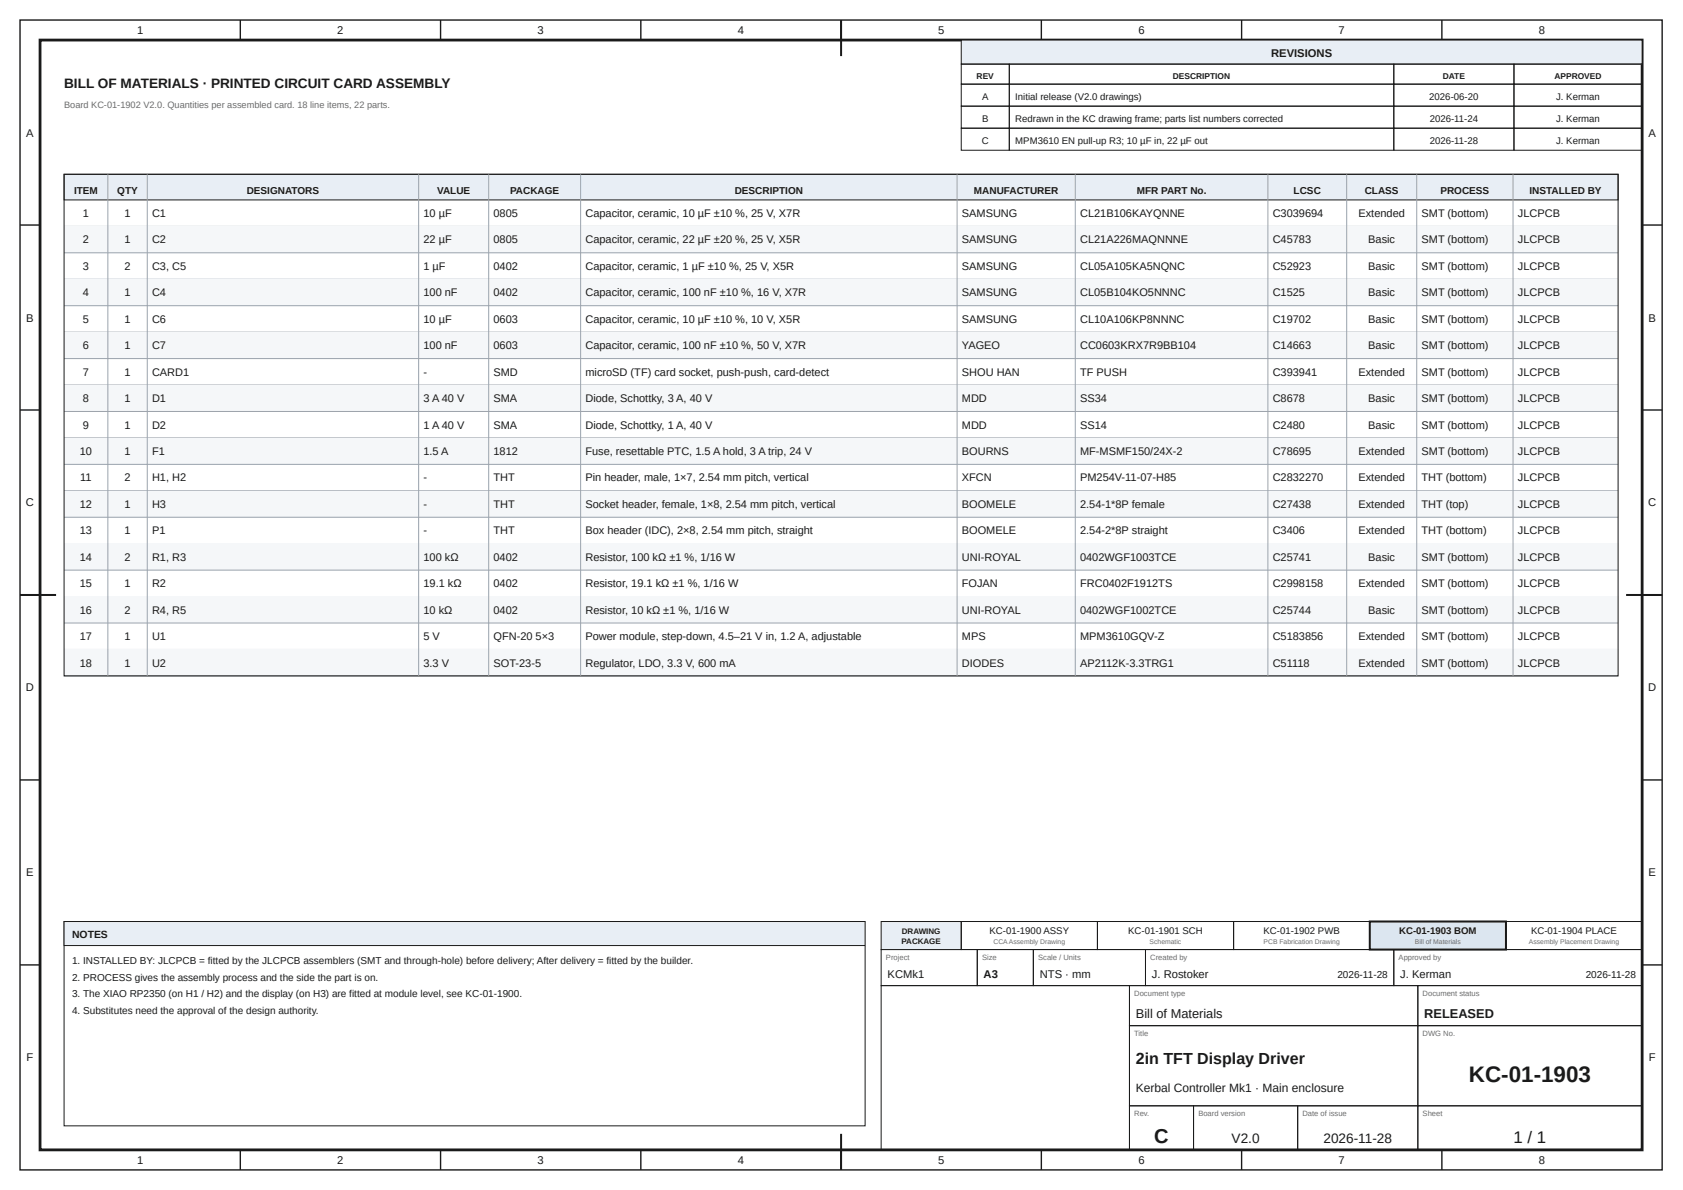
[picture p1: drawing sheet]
<svg xmlns="http://www.w3.org/2000/svg" width="420mm" height="297mm" viewBox="0 0 420 297" stroke-linecap="round" stroke-linejoin="round" font-family="sans-serif">
<defs><g id="words">
<text font-size="5.6" fill="#1a1a1a" x="366.7" y="270">KC-01-1903</text>
<text font-size="5" fill="#1a1a1a" x="288.2" y="285.2">C</text>
<text font-size="4.2" fill="#1a1a1a" x="377.9" y="285.2">1 / 1</text>
<text font-size="4" fill="#1a1a1a" x="283.6" y="265.5">2in TFT Display Driver</text>
<g font-size="3.4" fill="#1a1a1a">
<text x="16" y="22">BILL OF MATERIALS · PRINTED CIRCUIT CARD ASSEMBLY</text>
<text x="307.5" y="285.2">V2.0</text>
<text x="330.4" y="285.2">2026-11-28</text>
</g>
<g font-size="3.2" fill="#1a1a1a">
<text x="283.6" y="254.2">Bill of Materials</text>
<text x="355.6" y="254.2">RELEASED</text>
</g>
<text font-size="3" fill="#1a1a1a" x="283.6" y="272.5">Kerbal Controller Mk1 · Main enclosure</text>
<g font-size="2.8" fill="#1a1a1a">
<text x="34.2" y="8.6">1</text>
<text x="84.2" y="8.6">2</text>
<text x="134.2" y="8.6">3</text>
<text x="184.2" y="8.6">4</text>
<text x="234.2" y="8.6">5</text>
<text x="284.2" y="8.6">6</text>
<text x="334.2" y="8.6">7</text>
<text x="384.2" y="8.6">8</text>
<text x="317.4" y="14.3">REVISIONS</text>
<text x="6.6" y="34.1">A</text>
<text x="411.6" y="34.1">A</text>
<text x="6.6" y="80.2">B</text>
<text x="411.6" y="80.2">B</text>
<text x="6.5" y="126.4">C</text>
<text x="411.5" y="126.4">C</text>
<text x="6.5" y="172.6">D</text>
<text x="411.5" y="172.6">D</text>
<text x="6.6" y="218.7">E</text>
<text x="411.6" y="218.7">E</text>
<text x="221.6" y="244.2">KCMk1</text>
<text x="245.6" y="244.2">A3</text>
<text x="259.6" y="244.2">NTS · mm</text>
<text x="287.6" y="244.2">J. Rostoker</text>
<text x="349.6" y="244.2">J. Kerman</text>
<text x="6.6" y="264.9">F</text>
<text x="411.6" y="264.9">F</text>
<text x="34.2" y="290.6">1</text>
<text x="84.2" y="290.6">2</text>
<text x="134.2" y="290.6">3</text>
<text x="184.2" y="290.6">4</text>
<text x="234.2" y="290.6">5</text>
<text x="284.2" y="290.6">6</text>
<text x="334.2" y="290.6">7</text>
<text x="384.2" y="290.6">8</text>
</g>
<g font-size="2.7" fill="#1a1a1a">
<text x="20.7" y="54.2">1</text>
<text x="31.1" y="54.2">1</text>
<text x="38" y="54.2">C1</text>
<text x="105.7" y="54.2">10 µF</text>
<text x="123.2" y="54.2">0805</text>
<text x="146.2" y="54.2">Capacitor, ceramic, 10 µF ±10 %, 25 V, X7R</text>
<text x="240.2" y="54.2">SAMSUNG</text>
<text x="269.7" y="54.2">CL21B106KAYQNNE</text>
<text x="317.8" y="54.2">C3039694</text>
<text x="339.2" y="54.2">Extended</text>
<text x="354.9" y="54.2">SMT (bottom)</text>
<text x="379" y="54.2">JLCPCB</text>
<text x="20.7" y="60.8">2</text>
<text x="31.1" y="60.8">1</text>
<text x="38" y="60.8">C2</text>
<text x="105.7" y="60.8">22 µF</text>
<text x="123.2" y="60.8">0805</text>
<text x="146.2" y="60.8">Capacitor, ceramic, 22 µF ±20 %, 25 V, X5R</text>
<text x="240.2" y="60.8">SAMSUNG</text>
<text x="269.7" y="60.8">CL21A226MAQNNNE</text>
<text x="317.8" y="60.8">C45783</text>
<text x="341.6" y="60.8">Basic</text>
<text x="354.9" y="60.8">SMT (bottom)</text>
<text x="379" y="60.8">JLCPCB</text>
<text x="20.7" y="67.4">3</text>
<text x="31.1" y="67.4">2</text>
<text x="38" y="67.4">C3, C5</text>
<text x="105.7" y="67.4">1 µF</text>
<text x="123.2" y="67.4">0402</text>
<text x="146.2" y="67.4">Capacitor, ceramic, 1 µF ±10 %, 25 V, X5R</text>
<text x="240.2" y="67.4">SAMSUNG</text>
<text x="269.7" y="67.4">CL05A105KA5NQNC</text>
<text x="317.8" y="67.4">C52923</text>
<text x="341.6" y="67.4">Basic</text>
<text x="354.9" y="67.4">SMT (bottom)</text>
<text x="379" y="67.4">JLCPCB</text>
<text x="20.7" y="74">4</text>
<text x="31.1" y="74">1</text>
<text x="38" y="74">C4</text>
<text x="105.7" y="74">100 nF</text>
<text x="123.2" y="74">0402</text>
<text x="146.2" y="74">Capacitor, ceramic, 100 nF ±10 %, 16 V, X7R</text>
<text x="240.2" y="74">SAMSUNG</text>
<text x="269.7" y="74">CL05B104KO5NNNC</text>
<text x="317.8" y="74">C1525</text>
<text x="341.6" y="74">Basic</text>
<text x="354.9" y="74">SMT (bottom)</text>
<text x="379" y="74">JLCPCB</text>
<text x="20.7" y="80.6">5</text>
<text x="31.1" y="80.6">1</text>
<text x="38" y="80.6">C6</text>
<text x="105.7" y="80.6">10 µF</text>
<text x="123.2" y="80.6">0603</text>
<text x="146.2" y="80.6">Capacitor, ceramic, 10 µF ±10 %, 10 V, X5R</text>
<text x="240.2" y="80.6">SAMSUNG</text>
<text x="269.7" y="80.6">CL10A106KP8NNNC</text>
<text x="317.8" y="80.6">C19702</text>
<text x="341.6" y="80.6">Basic</text>
<text x="354.9" y="80.6">SMT (bottom)</text>
<text x="379" y="80.6">JLCPCB</text>
<text x="20.7" y="87.2">6</text>
<text x="31.1" y="87.2">1</text>
<text x="38" y="87.2">C7</text>
<text x="105.7" y="87.2">100 nF</text>
<text x="123.2" y="87.2">0603</text>
<text x="146.2" y="87.2">Capacitor, ceramic, 100 nF ±10 %, 50 V, X7R</text>
<text x="240.2" y="87.2">YAGEO</text>
<text x="269.7" y="87.2">CC0603KRX7R9BB104</text>
<text x="317.8" y="87.2">C14663</text>
<text x="341.6" y="87.2">Basic</text>
<text x="354.9" y="87.2">SMT (bottom)</text>
<text x="379" y="87.2">JLCPCB</text>
<text x="20.7" y="93.8">7</text>
<text x="31.1" y="93.8">1</text>
<text x="38" y="93.8">CARD1</text>
<text x="105.7" y="93.8">-</text>
<text x="123.2" y="93.8">SMD</text>
<text x="146.2" y="93.8">microSD (TF) card socket, push-push, card-detect</text>
<text x="240.2" y="93.8">SHOU HAN</text>
<text x="269.7" y="93.8">TF PUSH</text>
<text x="317.8" y="93.8">C393941</text>
<text x="339.2" y="93.8">Extended</text>
<text x="354.9" y="93.8">SMT (bottom)</text>
<text x="379" y="93.8">JLCPCB</text>
<text x="20.7" y="100.4">8</text>
<text x="31.1" y="100.4">1</text>
<text x="38" y="100.4">D1</text>
<text x="105.7" y="100.4">3 A 40 V</text>
<text x="123.2" y="100.4">SMA</text>
<text x="146.2" y="100.4">Diode, Schottky, 3 A, 40 V</text>
<text x="240.2" y="100.4">MDD</text>
<text x="269.7" y="100.4">SS34</text>
<text x="317.8" y="100.4">C8678</text>
<text x="341.6" y="100.4">Basic</text>
<text x="354.9" y="100.4">SMT (bottom)</text>
<text x="379" y="100.4">JLCPCB</text>
<text x="20.7" y="107">9</text>
<text x="31.1" y="107">1</text>
<text x="38" y="107">D2</text>
<text x="105.7" y="107">1 A 40 V</text>
<text x="123.2" y="107">SMA</text>
<text x="146.2" y="107">Diode, Schottky, 1 A, 40 V</text>
<text x="240.2" y="107">MDD</text>
<text x="269.7" y="107">SS14</text>
<text x="317.8" y="107">C2480</text>
<text x="341.6" y="107">Basic</text>
<text x="354.9" y="107">SMT (bottom)</text>
<text x="379" y="107">JLCPCB</text>
<text x="19.9" y="113.6">10</text>
<text x="31.1" y="113.6">1</text>
<text x="38" y="113.6">F1</text>
<text x="105.7" y="113.6">1.5 A</text>
<text x="123.2" y="113.6">1812</text>
<text x="146.2" y="113.6">Fuse, resettable PTC, 1.5 A hold, 3 A trip, 24 V</text>
<text x="240.2" y="113.6">BOURNS</text>
<text x="269.7" y="113.6">MF-MSMF150/24X-2</text>
<text x="317.8" y="113.6">C78695</text>
<text x="339.2" y="113.6">Extended</text>
<text x="354.9" y="113.6">SMT (bottom)</text>
<text x="379" y="113.6">JLCPCB</text>
<text x="20" y="120.2">11</text>
<text x="31.1" y="120.2">2</text>
<text x="38" y="120.2">H1, H2</text>
<text x="105.7" y="120.2">-</text>
<text x="123.2" y="120.2">THT</text>
<text x="146.2" y="120.2">Pin header, male, 1×7, 2.54 mm pitch, vertical</text>
<text x="240.2" y="120.2">XFCN</text>
<text x="269.7" y="120.2">PM254V-11-07-H85</text>
<text x="317.8" y="120.2">C2832270</text>
<text x="339.2" y="120.2">Extended</text>
<text x="354.9" y="120.2">THT (bottom)</text>
<text x="379" y="120.2">JLCPCB</text>
<text x="19.9" y="126.8">12</text>
<text x="31.1" y="126.8">1</text>
<text x="38" y="126.8">H3</text>
<text x="105.7" y="126.8">-</text>
<text x="123.2" y="126.8">THT</text>
<text x="146.2" y="126.8">Socket header, female, 1×8, 2.54 mm pitch, vertical</text>
<text x="240.2" y="126.8">BOOMELE</text>
<text x="269.7" y="126.8">2.54-1*8P female</text>
<text x="317.8" y="126.8">C27438</text>
<text x="339.2" y="126.8">Extended</text>
<text x="354.9" y="126.8">THT (top)</text>
<text x="379" y="126.8">JLCPCB</text>
<text x="19.9" y="133.4">13</text>
<text x="31.1" y="133.4">1</text>
<text x="38" y="133.4">P1</text>
<text x="105.7" y="133.4">-</text>
<text x="123.2" y="133.4">THT</text>
<text x="146.2" y="133.4">Box header (IDC), 2×8, 2.54 mm pitch, straight</text>
<text x="240.2" y="133.4">BOOMELE</text>
<text x="269.7" y="133.4">2.54-2*8P straight</text>
<text x="317.8" y="133.4">C3406</text>
<text x="339.2" y="133.4">Extended</text>
<text x="354.9" y="133.4">THT (bottom)</text>
<text x="379" y="133.4">JLCPCB</text>
<text x="19.9" y="140">14</text>
<text x="31.1" y="140">2</text>
<text x="38" y="140">R1, R3</text>
<text x="105.7" y="140">100 kΩ</text>
<text x="123.2" y="140">0402</text>
<text x="146.2" y="140">Resistor, 100 kΩ ±1 %, 1/16 W</text>
<text x="240.2" y="140">UNI-ROYAL</text>
<text x="269.7" y="140">0402WGF1003TCE</text>
<text x="317.8" y="140">C25741</text>
<text x="341.6" y="140">Basic</text>
<text x="354.9" y="140">SMT (bottom)</text>
<text x="379" y="140">JLCPCB</text>
<text x="19.9" y="146.6">15</text>
<text x="31.1" y="146.6">1</text>
<text x="38" y="146.6">R2</text>
<text x="105.7" y="146.6">19.1 kΩ</text>
<text x="123.2" y="146.6">0402</text>
<text x="146.2" y="146.6">Resistor, 19.1 kΩ ±1 %, 1/16 W</text>
<text x="240.2" y="146.6">FOJAN</text>
<text x="269.7" y="146.6">FRC0402F1912TS</text>
<text x="317.8" y="146.6">C2998158</text>
<text x="339.2" y="146.6">Extended</text>
<text x="354.9" y="146.6">SMT (bottom)</text>
<text x="379" y="146.6">JLCPCB</text>
<text x="19.9" y="153.2">16</text>
<text x="31.1" y="153.2">2</text>
<text x="38" y="153.2">R4, R5</text>
<text x="105.7" y="153.2">10 kΩ</text>
<text x="123.2" y="153.2">0402</text>
<text x="146.2" y="153.2">Resistor, 10 kΩ ±1 %, 1/16 W</text>
<text x="240.2" y="153.2">UNI-ROYAL</text>
<text x="269.7" y="153.2">0402WGF1002TCE</text>
<text x="317.8" y="153.2">C25744</text>
<text x="341.6" y="153.2">Basic</text>
<text x="354.9" y="153.2">SMT (bottom)</text>
<text x="379" y="153.2">JLCPCB</text>
<text x="19.9" y="159.8">17</text>
<text x="31.1" y="159.8">1</text>
<text x="38" y="159.8">U1</text>
<text x="105.7" y="159.8">5 V</text>
<text x="123.2" y="159.8">QFN-20</text>
<text x="133.7" y="159.8">5×3</text>
<text x="146.2" y="159.8">Power module, step-down, 4.5–21 V in, 1.2 A, adjustable</text>
<text x="240.2" y="159.8">MPS</text>
<text x="269.7" y="159.8">MPM3610GQV-Z</text>
<text x="317.8" y="159.8">C5183856</text>
<text x="339.2" y="159.8">Extended</text>
<text x="354.9" y="159.8">SMT (bottom)</text>
<text x="379" y="159.8">JLCPCB</text>
<text x="19.9" y="166.4">18</text>
<text x="31.1" y="166.4">1</text>
<text x="38" y="166.4">U2</text>
<text x="105.7" y="166.4">3.3 V</text>
<text x="123.2" y="166.4">SOT-23-5</text>
<text x="146.2" y="166.4">Regulator, LDO, 3.3 V, 600 mA</text>
<text x="240.2" y="166.4">DIODES</text>
<text x="269.7" y="166.4">AP2112K-3.3TRG1</text>
<text x="317.8" y="166.4">C51118</text>
<text x="339.2" y="166.4">Extended</text>
<text x="354.9" y="166.4">SMT (bottom)</text>
<text x="379" y="166.4">JLCPCB</text>
</g>
<text font-size="2.6" fill="#1a1a1a" x="18" y="234.2">NOTES</text>
<g font-size="2.5" fill="#1a1a1a">
<text x="18.5" y="48.3">ITEM</text>
<text x="29.3" y="48.3">QTY</text>
<text x="61.6" y="48.3">DESIGNATORS</text>
<text x="109.1" y="48.3">VALUE</text>
<text x="127.3" y="48.3">PACKAGE</text>
<text x="183.4" y="48.3">DESCRIPTION</text>
<text x="243.2" y="48.3">MANUFACTURER</text>
<text x="283.8" y="48.3">MFR PART No.</text>
<text x="323" y="48.3">LCSC</text>
<text x="340.7" y="48.3">CLASS</text>
<text x="359.6" y="48.3">PROCESS</text>
<text x="381.9" y="48.3">INSTALLED BY</text>
<text x="18" y="240.5">1. INSTALLED BY: JLCPCB = fitted by the JLCPCB assemblers (SMT and through-hole) before delivery; After delivery = fitted by the builder.</text>
<text x="18" y="244.7">2. PROCESS gives the assembly process and the side the part is on.</text>
<text x="333.9" y="244.2">2026-11-28</text>
<text x="395.9" y="244.2">2026-11-28</text>
<text x="18" y="248.9">3. The XIAO RP2350 (on H1 / H2) and the display (on H3) are fitted at module level, see KC-01-1900.</text>
<text x="18" y="253.2">4. Substitutes need the approval of the design authority.</text>
</g>
<g font-size="2.4" fill="#1a1a1a">
<text x="245.2" y="24.9">A</text>
<text x="253.5" y="24.9">Initial release (V2.0 drawings)</text>
<text x="356.9" y="24.9">2026-06-20</text>
<text x="388.5" y="24.9">J. Kerman</text>
<text x="245.1" y="35.9">C</text>
<text x="245.2" y="30.4">B</text>
<text x="253.5" y="30.4">Redrawn in the KC drawing frame; parts list numbers corrected</text>
<text x="253.5" y="35.9">MPM3610 EN pull-up R3; 10 µF in, 22 µF out</text>
<text x="357" y="30.4">2026-11-24</text>
<text x="357" y="35.9">2026-11-28</text>
<text x="388.5" y="30.4">J. Kerman</text>
<text x="388.5" y="35.9">J. Kerman</text>
<text x="247.1" y="233">KC-01-1900 ASSY</text>
<text x="281.7" y="233">KC-01-1901 SCH</text>
<text x="315.5" y="233">KC-01-1902 PWB</text>
<text x="349.3" y="233">KC-01-1903 BOM</text>
<text x="382.3" y="233">KC-01-1904 PLACE</text>
</g>
<text font-size="2.3" fill="#6b6b6b" x="16" y="27">Board KC-01-1902 V2.0. Quantities per assembled card. 18 line items, 22 parts.</text>
<g font-size="2.1" fill="#1a1a1a">
<text x="243.8" y="19.6">REV</text>
<text x="292.8" y="19.6">DESCRIPTION</text>
<text x="360.2" y="19.6">DATE</text>
<text x="388.1" y="19.6">APPROVED</text>
</g>
<g font-size="2" fill="#1a1a1a">
<text x="225.2" y="233">DRAWING</text>
<text x="225.1" y="235.6">PACKAGE</text>
</g>
<g font-size="1.9" fill="#6b6b6b">
<text x="221.2" y="239.6">Project</text>
<text x="245.2" y="239.6">Size</text>
<text x="259.2" y="239.6">Scale / Units</text>
<text x="287.2" y="239.6">Created by</text>
<text x="349.2" y="239.6">Approved by</text>
<text x="283.2" y="248.6">Document type</text>
<text x="355.2" y="248.6">Document status</text>
<text x="283.2" y="258.6">Title</text>
<text x="355.2" y="258.6">DWG No.</text>
<text x="283.2" y="278.6">Rev.</text>
<text x="299.2" y="278.6">Board version</text>
<text x="325.2" y="278.6">Date of issue</text>
<text x="355.2" y="278.6">Sheet</text>
</g>
<g font-size="1.7" fill="#6b6b6b">
<text x="248" y="235.7">CCAAssembly Drawing</text>
<text x="287" y="235.7">Schematic</text>
<text x="315.5" y="235.7">PCB Fabrication Drawing</text>
<text x="353.2" y="235.7">Bill of Materials</text>
<text x="381.7" y="235.7">Assembly Placement Drawing</text>
</g>
</g></defs>
<g fill="none" stroke="#1a1a1a" stroke-width=".35">
<path d="M5 5h410v287h-410zM60 5v5M110 5v5M160 5v5M210 5v5M260 5v5M310 5v5M360 5v5M5 56.2h5M410 56.2h5M5 102.3h5M410 102.3h5"/>
<path d="M5 148.5h5M410 148.5h5M5 194.7h5M410 194.7h5M5 240.8h5M410 240.8h5M60 287v5M110 287v5M160 287v5M210 287v5M260 287v5M310 287v5"/>
<path d="M360 287v5"/>
</g>
<path d="M10 10h400v277h-400z" fill="none" stroke="#1a1a1a" stroke-width=".7" stroke-linecap="butt"/>
<path d="M210 5v9M5 148.5h9M406 148.5h9M210 283v9" fill="none" stroke="#1a1a1a" stroke-width=".5"/>
<path d="M240 10h170v6h-170z" fill="#e8eef5"/>
<g fill="none" stroke="#1a1a1a" stroke-width=".25">
<path d="M240 10h170v6h-170zM240 16h12v5h-12zM252 16h96v5h-96zM348 16h30v5h-30zM378 16h32v5h-32zM240 21h12v5.5h-12zM240 26.5h12v5.5h-12zM240 32h12v5.5h-12zM252 21h96v5.5h-96zM252 26.5h96v5.5h-96zM252 32h96v5.5h-96zM348 21h30v5.5h-30z"/>
<path d="M348 26.5h30v5.5h-30zM348 32h30v5.5h-30zM378 21h32v5.5h-32zM378 26.5h32v5.5h-32zM378 32h32v5.5h-32zM220 237h24v9h-24zM244 237h14v9h-14zM258 237h28v9h-28zM286 237h62v9h-62zM348 237h62v9h-62zM220 246h62v41h-62zM282 246h72v10h-72z"/>
<path d="M282 256h72v20h-72zM354 246h56v10h-56zM354 256h56v20h-56zM282 276h16v11h-16zM298 276h26v11h-26zM324 276h30v11h-30zM354 276h56v11h-56z"/>
</g>
<path d="M220 230h20v7h-20z" fill="#e8eef5"/>
<path d="M220 230h20v7h-20zM240 230h34v7h-34zM274 230h34v7h-34zM308 230h34v7h-34z" fill="none" stroke="#1a1a1a" stroke-width=".25"/>
<path d="M342 230h34v7h-34z" fill="#d9e6f2"/>
<path d="M342 230h34v7h-34z" fill="none" stroke="#1a1a1a" stroke-width=".5"/>
<path d="M376 230h34v7h-34z" fill="none" stroke="#1a1a1a" stroke-width=".25"/>
<path d="M16 43.5h388v6.4h-388z" fill="#e8eef5"/>
<path d="M16 43.5h388v6.4h-388z" fill="none" stroke="#1a1a1a" stroke-width=".25"/>
<path d="M16 56.5h388" fill="none" stroke="#9aa3ad" stroke-width=".25"/>
<path d="M16 56.5h388v6.6h-388z" fill="#f5f7f9"/>
<path d="M16 63.1h388M16 69.7h388" fill="none" stroke="#9aa3ad" stroke-width=".25"/>
<path d="M16 69.7h388v6.6h-388z" fill="#f5f7f9"/>
<path d="M16 76.3h388M16 82.9h388" fill="none" stroke="#9aa3ad" stroke-width=".25"/>
<path d="M16 82.9h388v6.6h-388z" fill="#f5f7f9"/>
<path d="M16 89.5h388M16 96.1h388" fill="none" stroke="#9aa3ad" stroke-width=".25"/>
<path d="M16 96.1h388v6.6h-388z" fill="#f5f7f9"/>
<path d="M16 102.7h388M16 109.3h388" fill="none" stroke="#9aa3ad" stroke-width=".25"/>
<path d="M16 109.3h388v6.6h-388z" fill="#f5f7f9"/>
<path d="M16 115.9h388M16 122.5h388" fill="none" stroke="#9aa3ad" stroke-width=".25"/>
<path d="M16 122.5h388v6.6h-388z" fill="#f5f7f9"/>
<path d="M16 129.1h388M16 135.7h388" fill="none" stroke="#9aa3ad" stroke-width=".25"/>
<path d="M16 135.7h388v6.6h-388z" fill="#f5f7f9"/>
<path d="M16 142.3h388M16 148.9h388" fill="none" stroke="#9aa3ad" stroke-width=".25"/>
<path d="M16 148.9h388v6.6h-388z" fill="#f5f7f9"/>
<path d="M16 155.5h388M16 162.1h388" fill="none" stroke="#9aa3ad" stroke-width=".25"/>
<path d="M16 162.1h388v6.6h-388z" fill="#f5f7f9"/>
<path d="M26.9 43.5v125.2M36.8 43.5v125.2M104.5 43.5v125.2M122 43.5v125.2M145 43.5v125.2M239 43.5v125.2M268.5 43.5v125.2M316.6 43.5v125.2M336.2 43.5v125.2M353.7 43.5v125.2M377.8 43.5v125.2M16 168.7h388" fill="none" stroke="#9aa3ad" stroke-width=".25"/>
<path d="M16 43.5h388v125.2h-388zM16 230h200v51h-200z" fill="none" stroke="#1a1a1a" stroke-width=".25"/>
<path d="M16 230h200v6h-200z" fill="#e8eef5"/>
<path d="M16 230h200v6h-200z" fill="none" stroke="#1a1a1a" stroke-width=".25"/>
<use href="#words"/>
</svg>
